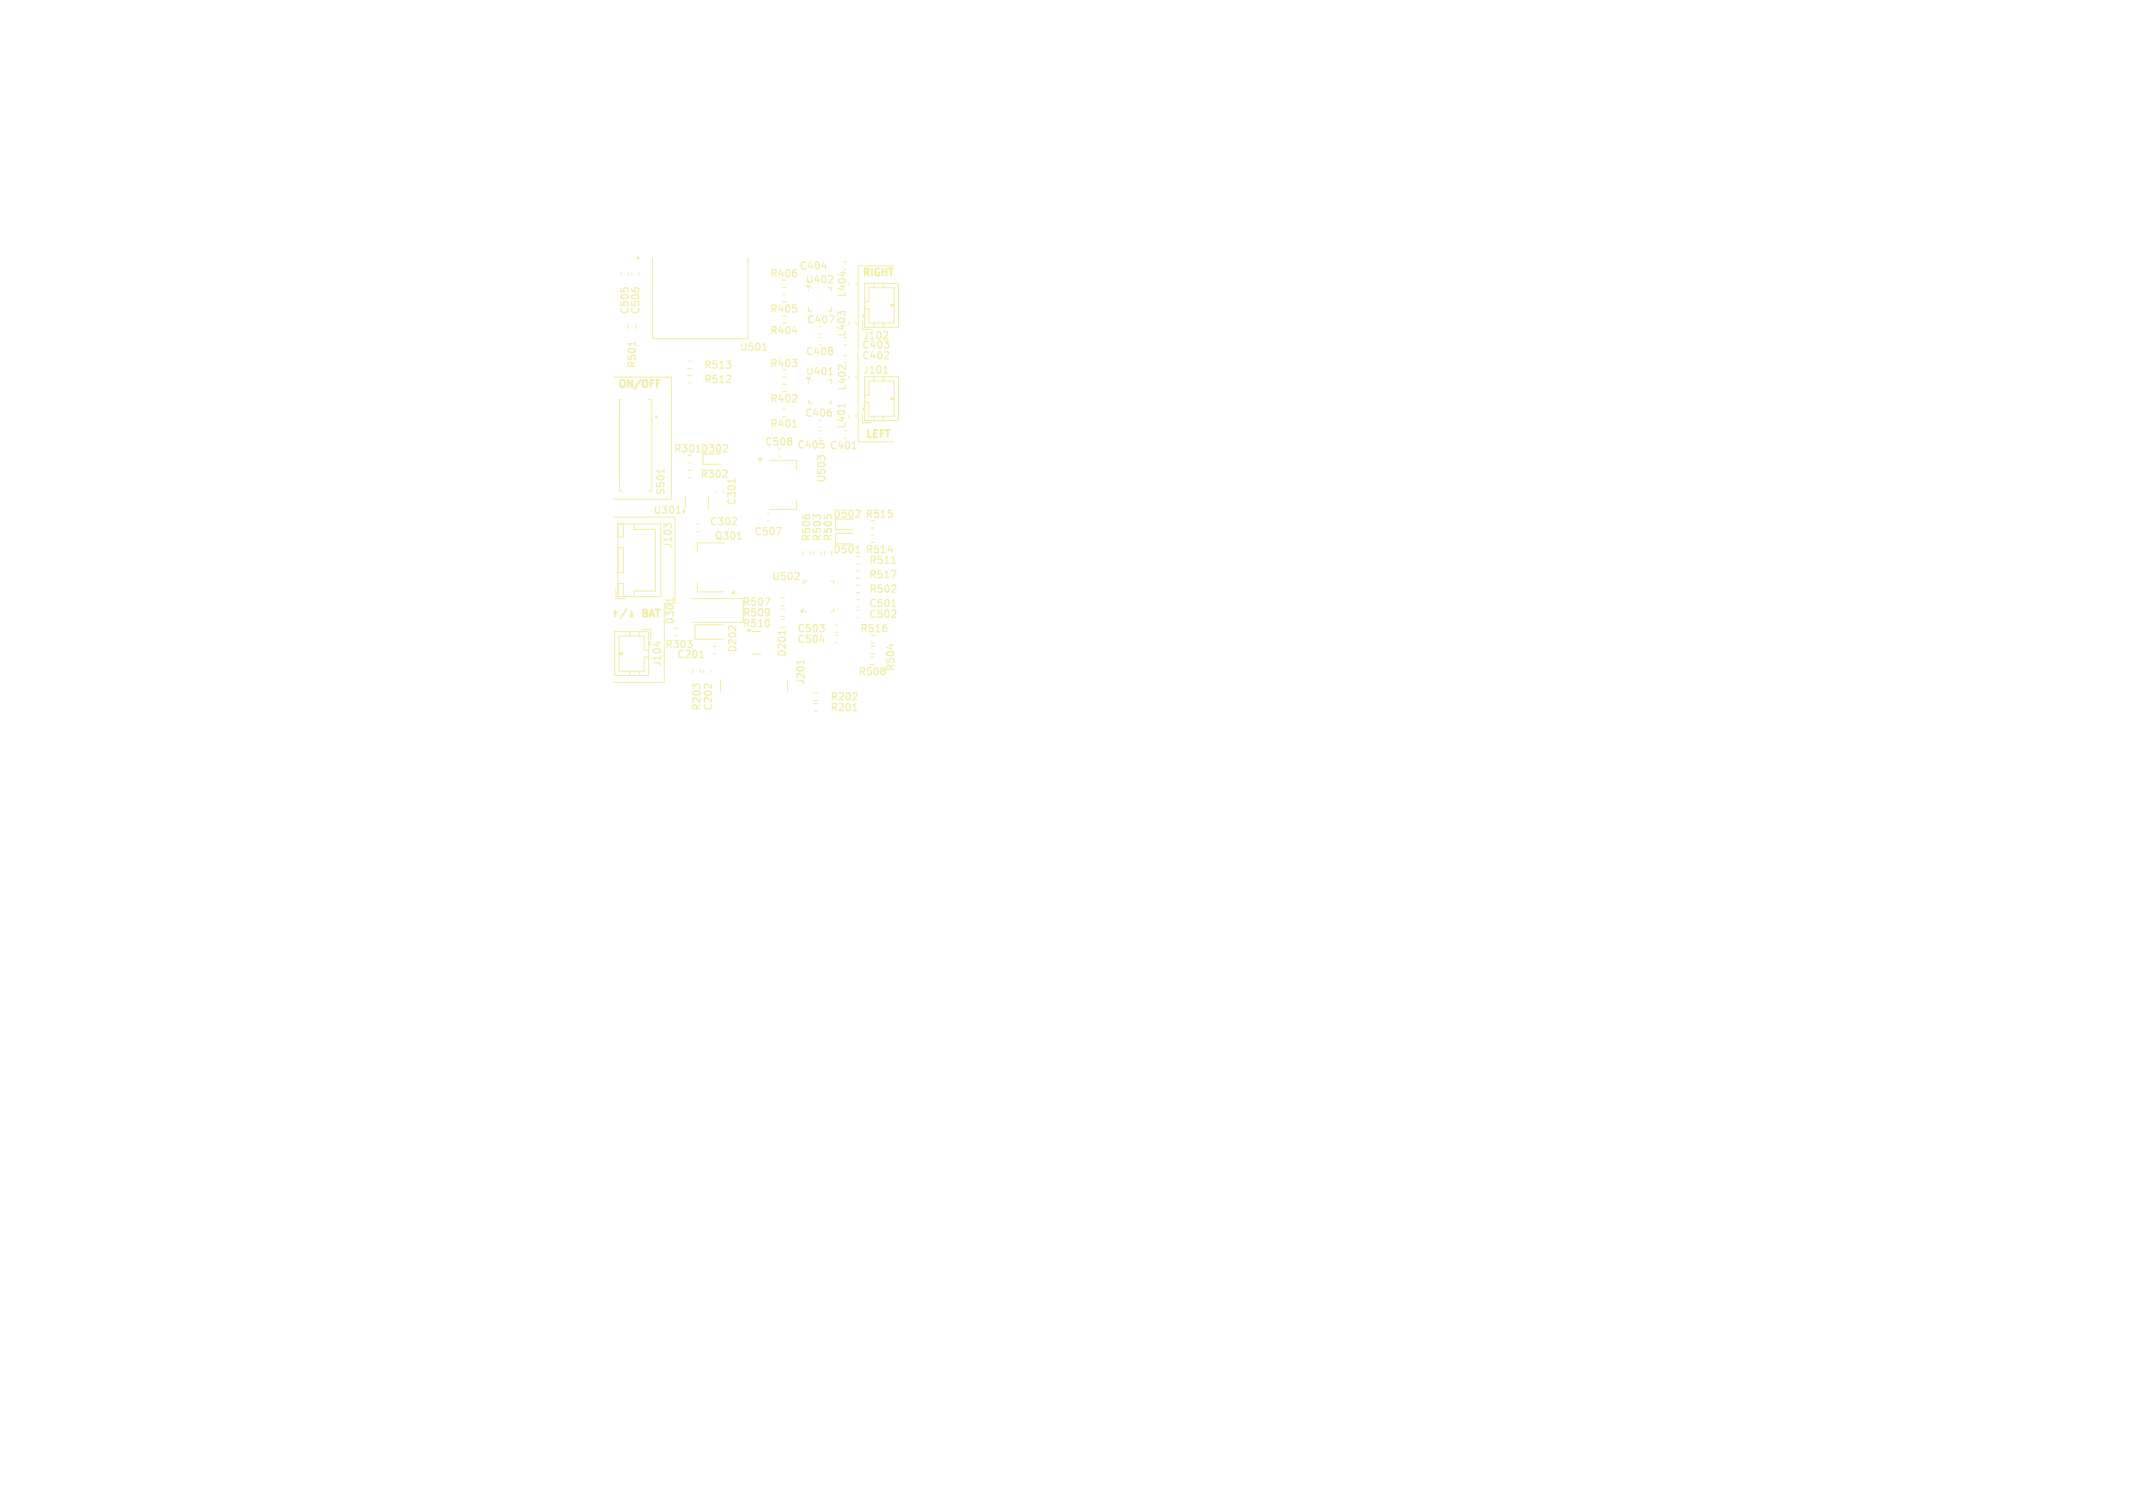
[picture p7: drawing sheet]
<svg xmlns="http://www.w3.org/2000/svg" width="297mm" height="210mm" viewBox="0 0 297 210" stroke-linecap="round" stroke-linejoin="round" font-family="sans-serif">
<defs><g id="words">
<g font-size="1.4" fill="#f2eda1">
<text x="107.1" y="38.8">R406</text>
<text x="111.2" y="37.7">C404</text>
<text x="112.1" y="39.6">U402</text>
<text x="118" y="41.5" transform="rotate(-90 118 41.5)">L404</text>
<text x="120" y="38.5">RIGHT</text>
<text x="87.7" y="43.9" transform="rotate(-90 87.7 43.9)">C505</text>
<text x="89.2" y="43.9" transform="rotate(-90 89.2 43.9)">C506</text>
<text x="107.1" y="46.7">R404</text>
<text x="107.1" y="43.7">R405</text>
<text x="112.3" y="45.2">C407</text>
<text x="117.9" y="47" transform="rotate(-90 117.9 47)">L403</text>
<text x="120.1" y="47.4">J102</text>
<text x="88.7" y="51.4" transform="rotate(-90 88.7 51.4)">R501</text>
<text x="97.9" y="51.5">R513</text>
<text x="97.9" y="53.5">R512</text>
<text x="102.9" y="49">U501</text>
<text x="107.1" y="51.3">R403</text>
<text x="112.1" y="52.4">U401</text>
<text x="112.1" y="49.7">C408</text>
<text x="119.9" y="48.7">C403</text>
<text x="119.9" y="50.2">C402</text>
<text x="120.1" y="52.2">J101</text>
<text x="86" y="54">ON/OFF</text>
<text x="107.1" y="59.7">R401</text>
<text x="107.1" y="56.2">R402</text>
<text x="112" y="58.2">C406</text>
<text x="117.9" y="59.8" transform="rotate(-90 117.9 59.8)">L401</text>
<text x="118" y="54.5" transform="rotate(-90 118 54.5)">L402</text>
<text x="93.7" y="63.2">R301 D302</text>
<text x="106.4" y="62.2">C508</text>
<text x="110.9" y="62.7">C405</text>
<text x="115.4" y="62.7">C401</text>
<text x="120.5" y="61">LEFT</text>
<text x="90.9" y="71.7">U301</text>
<text x="92.7" y="69" transform="rotate(-90 92.7 69)">S501</text>
<text x="97.4" y="66.7">R302</text>
<text x="102.6" y="70.5" transform="rotate(-90 102.6 70.5)">C301</text>
<text x="115.1" y="67.3" transform="rotate(-90 115.1 67.3)">U503</text>
<text x="93.7" y="76.5" transform="rotate(-90 93.7 76.5)">J103</text>
<text x="98.8" y="73.3">C302</text>
<text x="99.4" y="75.3">Q301</text>
<text x="104.9" y="74.7">C507</text>
<text x="113" y="75.5" transform="rotate(-90 113 75.5)">R506</text>
<text x="114.5" y="75.5" transform="rotate(-90 114.5 75.5)">R503</text>
<text x="115.9" y="77.2">D501</text>
<text x="115.9" y="72.3">D502</text>
<text x="116" y="75.5" transform="rotate(-90 116 75.5)">R505</text>
<text x="120.4" y="77.2">R514</text>
<text x="120.4" y="72.3">R515</text>
<text x="107.4" y="81">U502</text>
<text x="120.9" y="82.7">R502</text>
<text x="120.9" y="80.7">R517</text>
<text x="120.9" y="78.7">R511</text>
<text x="94" y="87.1" transform="rotate(-90 94 87.1)">D301</text>
<text x="103.3" y="87.5">R510</text>
<text x="103.3" y="84.5">R507</text>
<text x="103.3" y="86">R509</text>
<text x="110.9" y="88.2">C503</text>
<text x="110.9" y="89.7">C504</text>
<text x="119.7" y="88.2">R516</text>
<text x="120.9" y="84.7">C501</text>
<text x="120.9" y="86.2">C502</text>
<text x="92.2" y="93" transform="rotate(-90 92.2 93)">J104</text>
<text x="92.5" y="90.4">R303</text>
<text x="94.2" y="91.8">C201</text>
<text x="102.7" y="91" transform="rotate(-90 102.7 91)">D202</text>
<text x="109.6" y="91.6" transform="rotate(-90 109.6 91.6)">D201</text>
<text x="112.2" y="95.5" transform="rotate(-90 112.2 95.5)">J201</text>
<text x="119.4" y="94.2">R508</text>
<text x="124.7" y="93.6" transform="rotate(-90 124.7 93.6)">R504</text>
<text x="97.7" y="99.1" transform="rotate(-90 97.7 99.1)">R203</text>
<text x="99.3" y="99.1" transform="rotate(-90 99.3 99.1)">C202</text>
<text x="115.5" y="99.2">R201</text>
<text x="115.5" y="97.7">R202</text>
</g>
</g></defs>
<g fill="none" stroke="#f2eda1" stroke-width=".14">
<path d="M86.5 38v.3M87.5 38v.3M88 38v.3M89 38v.3M90.8 35.9v11.3h13.3v-11.3M117.5 36.5h.3M117.5 37.5h.3M119.2 39.3v.4M120.4 39.5h4.7v6.1h-4.7zM121.7 39.5v.6M123 39.5v.6M124.5 37h-5v24.5h5"/>
<path d="M85.5 52.5h8v17h-8M86.6 55.7h-.4v12.7h.4M87.5 45.3v.5M88.5 45.3v.5M90.4 55.7h.4v12.7h-.4M95.7 50.3h.6M95.7 51.3h.6M95.7 52.3h.6M95.7 53.3h.6M108.9 52.5h.5M108.9 57h.5M108.9 58h.5"/>
<path d="M108.9 45h.5M108.9 40h.5M108.9 53.5h.5M108.9 54.5h.5M108.9 41h.5M108.9 42h.5M112.6 40.3v.3M112.6 42.8v.5h.5M112.6 53.2v.2M112.6 55.7v.4h.5M114 47h.3M114 48h.3"/>
<path d="M114 46.5h.3M114 59.5h.3M115.3 52.9h.5v.5M115.8 42.8v.5h-.5M115.8 40.1v.5M115.8 55.7v.4h-.5M117.5 48h.3M117.5 49.5h.3M117.5 50.5h.3M119.2 44.8v.4M119.2 52.3v.4M119.2 57.8v.4"/>
<path d="M120.1 44.6v1.3h1.2M120.1 57.6v1.3h1.2M120.3 43.8v.3M120.3 56.8v.3M120.4 43.8h-.2v.3h.2M120.4 56.8h-.2v.3h.2M120.4 52.5h4.7v6.1h-4.7zM120.4 42h.6v-1.9h3.5v4.9h-3.5v-2h-.6M120.4 55h.6v-1.9h3.5v4.9h-3.5v-2h-.6M121.7 45v.6M121.7 52.5v.6M121.7 58v.6"/>
<path d="M123 45v.6M123 52.5v.6M123 58v.6M124 42.5h.5M124 55.5h.5M124.5 42.4h-.5v.2h.5M124.5 55.4h-.5v.2h.5M85.5 72h8.5v12h-1.5v11h-7M86 73h6v10.1h-6zM86 76.3h.8v3.5h-.8M86.8 73v1.8h-.8M88.3 73v.7h2.9v8.6h-2.9v.8"/>
<path d="M95.4 69.1v1.6M95.7 64.4h.6M95.7 65.5h.6M95.7 66.5h.6M97 73h.3M97 74h.3M98.6 69.1v1.8M99.7 68.4v.3M100.4 63.2h-2.5v1.5h2.5M100.7 68.4v.3M100.8 75.6h-3.7v1.3M106.9 71.5h.2"/>
<path d="M106.9 72.5h.2M107.1 64.1h3.8v1.3M108.4 63.5h.2M110.9 69.7v1.2h-3.8M111.8 76.8v.5M112.8 76.8v.5M113.3 76.8v.5M114 60h.3M114 61h.3M114.3 76.8v.5M114.8 76.8v.5M116.3 75.8h2.5"/>
<path d="M116.3 74.3h2.5M116.3 73.8h2.5M116.3 72.3h2.5M117.5 61h.3M119.2 79.5h.6M119.2 77.5h.6M119.2 78.5h.6M121.2 74.5h.6M121.2 75.5h.6M121.2 73.5h.6M85.6 88h4.7v6.1h-4.7zM85.8 82.1v1.3h1.2"/>
<path d="M86 81.3h.8v1.8h-.8M86.2 91h.5M86.2 90.9h.5v.2h-.5M87.7 88v.6M87.7 93.5v.6M89 88v.6M89 93.5v.6M89.4 87.7h1.2v1.2M90.3 90.5h-.6v-1.9h-3.5v4.9h3.5v-2h.6M90.3 89.4h.2v.3h-.2M90.4 89.4v.3M93.9 87.5h.6"/>
<path d="M93.9 88.5h.6M96.5 93.3v.5M96.5 83.4h7v3.3h-7M97.1 81.2v1.2h3.7M97.5 93.3v.5M98 93.4v.3M99 93.4v.3M99.4 90h.2M99.4 91h.2M100.3 94.7v1.7M100.6 87h-3.8v2h3.8M104.7 91.1h1.2"/>
<path d="M108.7 86.3h.6M108.7 87.3h.6M108.7 83.3h.6M108.7 84.3h.6M108.7 84.8h.6M108.7 85.8h.6M109.7 94.7v1.7M111.9 84.7v.1M112.1 85.1h.2M112.3 80.9h-.4v.5M113.3 98h.5M113.3 99h.5"/>
<path d="M113.3 96.5h.5M113.3 97.5h.5M115.7 80.9h.4v.5M116.1 84.7v.4h-.4M116.4 87h.2M116.4 88h.2M116.4 88.5h.2M116.4 89.5h.2M119.2 81.5h.6M119.2 82.5h.6M119.2 80.5h.6M119.4 83.5h.2"/>
<path d="M119.4 84.5h.2M119.4 85h.2M119.4 86h.2M121.2 89.5h.6M121.2 91h.6M121.2 91.5h.6M121.2 92.5h.6M121.2 90h.6"/>
</g>
<g fill="none" stroke="#f2eda1" stroke-width=".25">
<path d="M91.5 53.4h.3M91.5 52.9h.4M85.7 85.1v.8M85.7 85.1l-.2 .2M85.7 85.1l.2 .2M87.2 84.8l-.8 1.3M87.8 85.7l.2 .2M88 85.1v.8M88.1 85.7l-.1 .2M89.6 84.9h.3l.2 .2-.2 .3 .2 .1v.2l-.1 .2h-.4zM89.6 85.4h.3M90.4 85.9l.4-1 .3 1"/>
<path d="M90.5 85.6h.5M91.3 84.9h.6M91.6 84.9v1"/>
</g>
<g fill="none" stroke="#f2eda1" stroke-width=".15">
<path d="M110.9 38.1v.3M114.5 37.1h.6M115.9 38.4l.1 .2-.1 .2-.6 .6h.7M117.4 37.8v.6M86.9 40.1h.5M88.4 40.1h.5M88.5 47.6v.6M101.1 50.3h.6l-.3 .4M101.1 53.3h.6M101.7 50.8v.4M101.7 52.4v.3M106.2 48.8h.6"/>
<path d="M106.4 47.9l.1-.1v1M110.3 50h.6l-.3 .4M110.3 56h.6M110.4 59.5h.5M110.4 46.1h.6M110.9 50.5v.4M110.9 43v.4M110.9 55.1v.3M115.4 52.2h.6M115.5 44h.6l-.4 1M115.6 51.3l.1-.1v1M115.7 57.5v.4"/>
<path d="M115.9 48.5v.2M115.9 48.9v.4M117 43.7l-.4-.3v.6M117.1 43.5l.1-.1 .4 .1M117.6 56.2v.6M117.6 56.5h-1l.2 .1M117.7 50.9v.6l-.6-.6h-.2l-.1 .1M123 52h.6M123.1 47.5h.6l-.3 .4M123.1 50h.6M123.2 51.1l.1-.1v1M123.4 46.2l.2 .2v.2l-.6 .6h.6"/>
<path d="M123.7 48v.4M123.7 49.1v.3M92.5 65.3v.6M92.8 73.2l-.3-.3v.6M92.9 73l.1-.1 .4 .1M94.2 71.5h.6M94.4 70.6l.1-.1v1M100.6 66.5h.6M100.7 62.9h.6M101.2 65.6v.3M101.2 62v.4M101.9 73.1h.7"/>
<path d="M102.4 66.7v.6M102.5 72.2v.3M102.7 75.1h.6M108.1 73.5h.7l-.4 1M110.2 61.1v.2M110.2 61.5v.4M111.2 79.8l.1 .1-.1 .3-.6 .5h.7M112.2 71.7h.5M113.6 72l-.3-.3v.6M113.7 71.7h.5M114.2 63.8l-.3-.3v.6M114.3 63.6l.1-.1 .4 .1"/>
<path d="M114.7 61.9v.4M115.2 71.7h.5M118.7 62.5h.5M119.1 72h.6M119.2 77h.5M119.7 71.1v.4M123.7 76.6h.6M124.1 79.5h.7l-.4 1M124.2 78.5h.5M124.2 71.5v.4M91.6 89.4v.6M93.8 83.3v.6"/>
<path d="M95.7 89.2h.6l-.3 .4M96.3 89.7v.4M96.8 95.6l-.3-.3v.6M96.9 95.3h.5M97.4 91.6h.6M98.2 95.3h.3M99.1 95.3v.6M101.6 87.2h.3M102.5 87.2v.6M106.5 83.3h.7l-.4 1M107.1 86.5v.6M107.1 84.9v.6"/>
<path d="M107.1 85.2v.1M109.4 87.8v.6M112 91.9v.6M112 92.2h-1l.1 .1M114.1 87h.6l-.3 .4M114.2 89.1h.6M114.7 87.5v.4M118.7 97.5h.6M118.8 99h.5M119.3 96.6v.3M123.2 93.1v.1M123.2 93.5v.1"/>
<path d="M123.2 93.2v.1M123.2 93.8v.1M123.4 87.5v.4M124.1 86h.6M124.1 82.5h.6M124.1 89.7v.7M124.2 84.5h.5M124.7 85.1v.3M124.7 81.6v.3"/>
</g>
<g fill="#f2eda1" stroke="#f2eda1" stroke-width=".14">
<path d="M111.6 84.9l.3 .2-.3 .3z"/>
<path d="M95.1 71l.4 .2-.4 .3z"/>
<path d="M102.1 82.3l.3 .4h-.5z"/>
<path d="M105.6 63.9h.5l-.2 .3z"/>
</g>
<g fill="none" stroke="#f2eda1" stroke-width=".2">
<circle cx="88.8" cy="35.9" r=".1"/>
<circle cx="91.4" cy="58" r=".1"/>
</g>
<use href="#words"/>
</svg>
